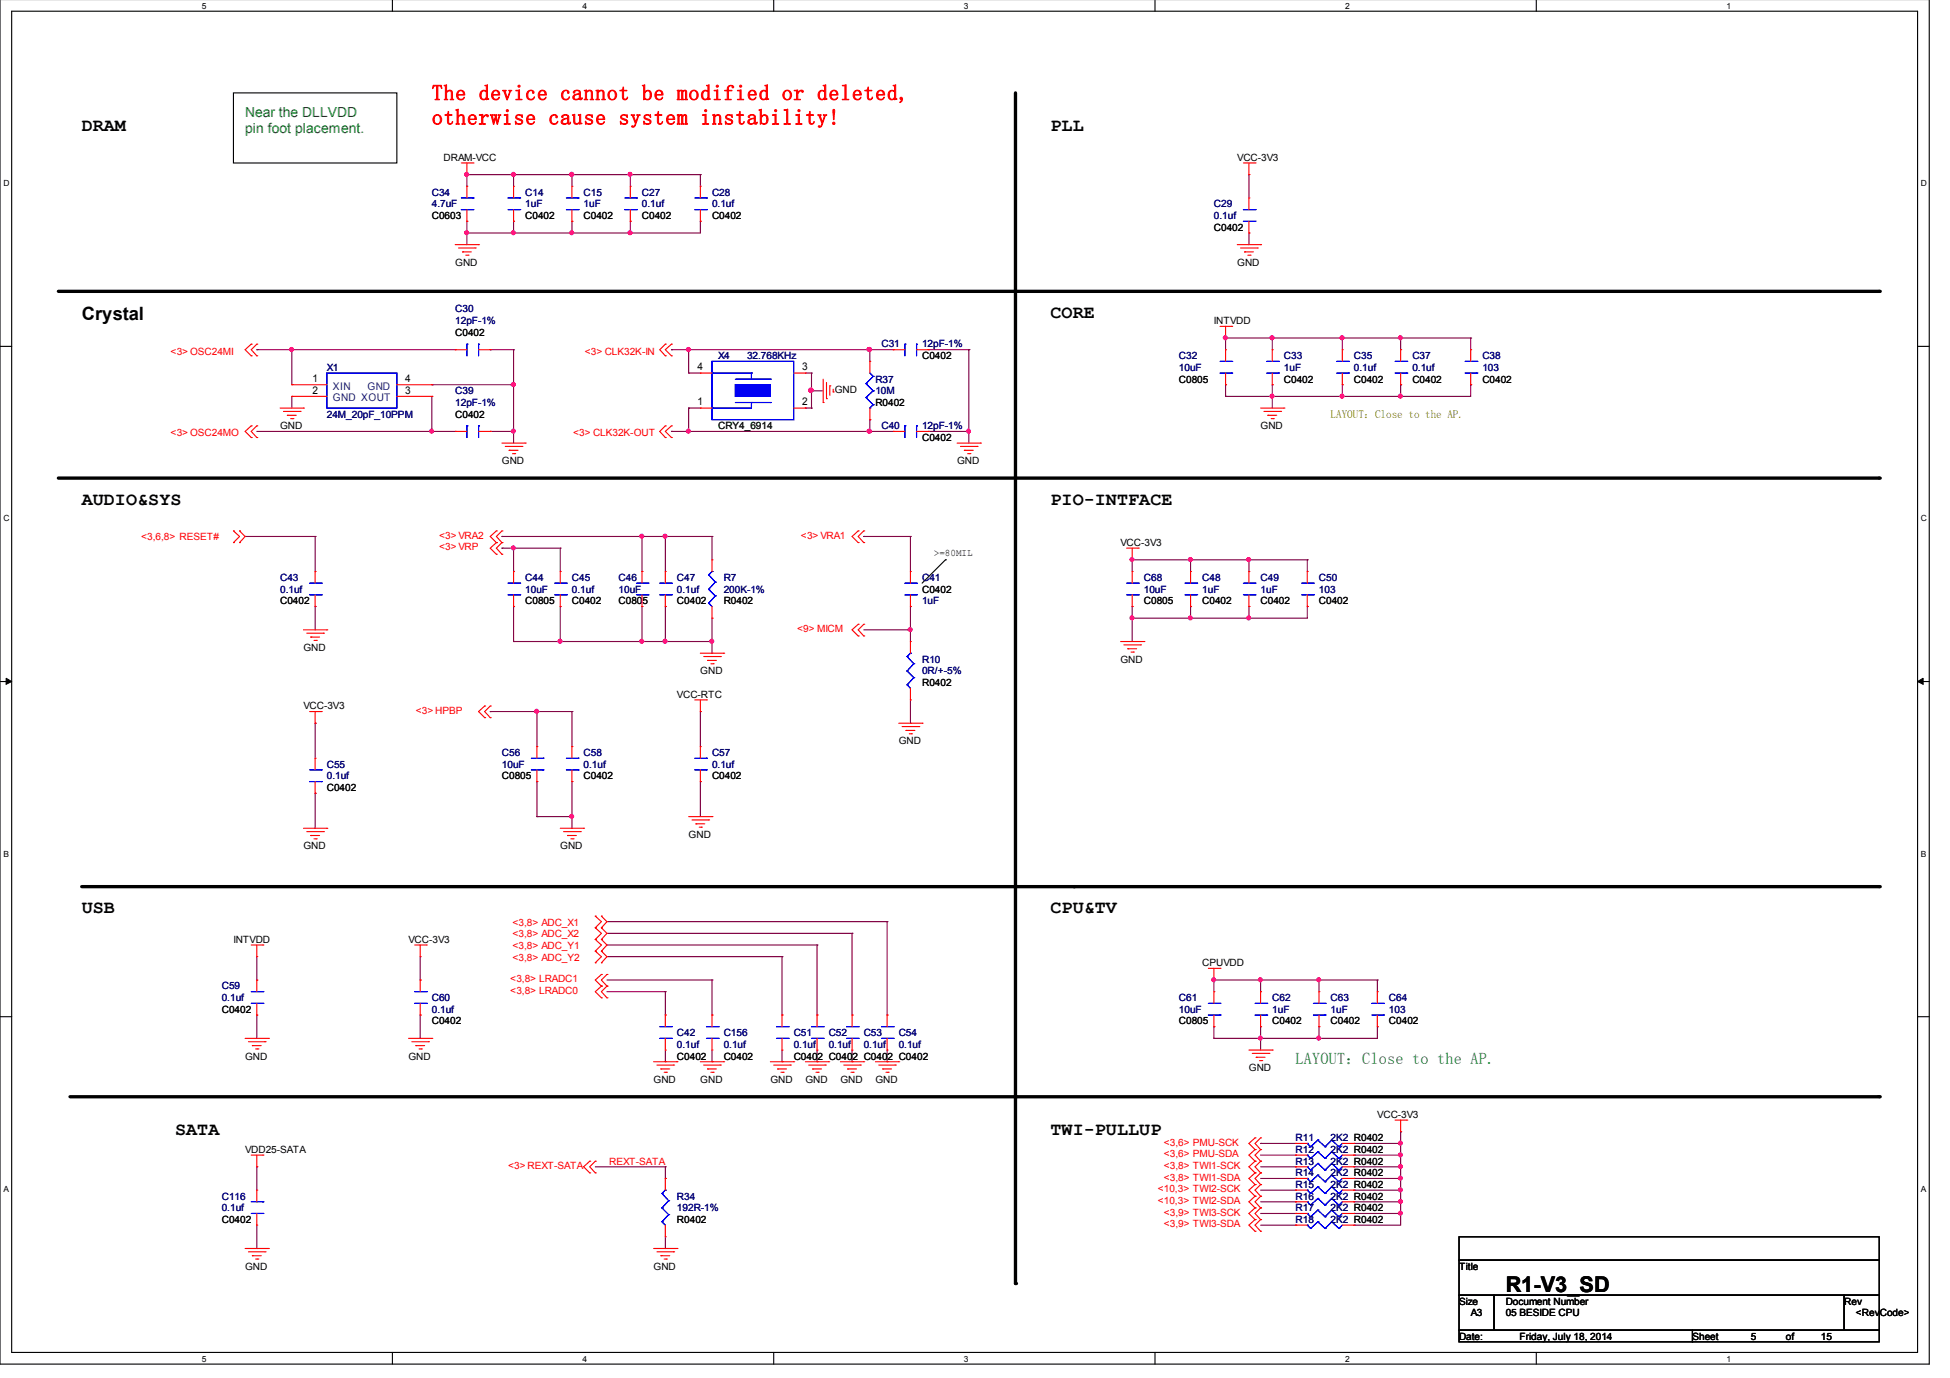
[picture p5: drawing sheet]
<svg xmlns="http://www.w3.org/2000/svg" width="297mm" height="210mm" viewBox="0 0 297 210" stroke-linecap="round" stroke-linejoin="round" font-family="sans-serif">
<defs><g id="words">
<g font-size="3.3" fill="#f00">
<text x="65.8" y="15.3">The device cannot be modified or deleted,</text>
<text x="65.8" y="19">otherwise cause system instability!</text>
</g>
<text font-size="3.3" x="229.4" y="196.8">R1-V3_SD</text>
<g font-size="2.8">
<text x="12.4" y="20">DRAM</text>
<text x="160" y="20">PLL</text>
<text x="12.4" y="48.8">Crystal</text>
<text x="160" y="48.4">CORE</text>
<text x="12.4" y="76.9">AUDIO&amp;SYS</text>
<text x="160" y="76.9">PIO-INTFACE</text>
<text x="12.4" y="139.1">USB</text>
<text x="160" y="139.1">CPU&amp;TV</text>
<text x="26.7" y="172.9">SATA</text>
<text x="160" y="172.9">TWI-PULLUP</text>
</g>
<text font-size="2.5" fill="#008040" x="197.4" y="162.1">LAYOUT：Close to the AP.</text>
<g font-size="2.1" fill="#008000">
<text x="37.3" y="17.9">Near the DLLVDD</text>
<text x="37.3" y="20.3">pin foot placement.</text>
</g>
<text font-size="1.7" fill="#808000" x="202.7" y="63.6">LAYOUT：Close to the AP.</text>
<g font-size="1.6">
<text x="47.6" y="58.2">1</text>
<text x="47.6" y="60">2</text>
<text x="61.7" y="60">3</text>
<text x="61.7" y="58.2">4</text>
<text x="106.3" y="56.4">4</text>
<text x="122.2" y="56.4">3</text>
<text x="106.3" y="61.7">1</text>
<text x="122.2" y="61.7">2</text>
</g>
<g font-size="1.6" fill="#004080">
<text x="50.7" y="59.4">XIN</text>
<text x="56" y="59.4">GND</text>
<text x="50.7" y="61.1">GND XOUT</text>
</g>
<g font-size="1.5" fill="#000080">
<text x="65.8" y="29.8">C34</text>
<text x="80" y="29.8">C14</text>
<text x="88.9" y="29.8">C15</text>
<text x="97.8" y="29.8">C27</text>
<text x="108.5" y="29.8">C28</text>
<text x="65.8" y="31.6">4.7uF</text>
<text x="80" y="31.6">1uF</text>
<text x="88.9" y="31.6">1uF</text>
<text x="97.8" y="31.6">0.1uf</text>
<text x="108.5" y="31.6">0.1uf</text>
<text x="184.9" y="31.6">C29</text>
<text x="184.9" y="33.4">0.1uf</text>
<text x="69.3" y="47.6">C30</text>
<text x="69.3" y="49.4">12pF-1%</text>
<text x="134.3" y="52.9">C31</text>
<text x="140.5" y="52.9">12pF-1%</text>
<text x="49.8" y="56.5">X1</text>
<text x="109.4" y="54.7">X4</text>
<text x="113.8" y="54.7">32.768KHz</text>
<text x="133.3" y="58.3">R37</text>
<text x="179.6" y="54.7">C32</text>
<text x="179.6" y="56.5">10uF</text>
<text x="195.6" y="54.7">C33</text>
<text x="195.6" y="56.5">1uF</text>
<text x="206.2" y="54.7">C35</text>
<text x="206.2" y="56.5">0.1uf</text>
<text x="215.1" y="54.7">C37</text>
<text x="215.1" y="56.5">0.1uf</text>
<text x="225.8" y="54.7">C38</text>
<text x="225.8" y="56.5">103</text>
<text x="49.8" y="63.6">24M_20pF_10PPM</text>
<text x="69.3" y="60">C39</text>
<text x="69.3" y="61.8">12pF-1%</text>
<text x="133.3" y="60">10M</text>
<text x="134.3" y="65.4">C40</text>
<text x="140.5" y="65.4">12pF-1%</text>
<text x="42.7" y="88.5">C43</text>
<text x="80" y="88.5">C44</text>
<text x="87.1" y="88.5">C45</text>
<text x="94.2" y="88.5">C46</text>
<text x="103.1" y="88.5">C47</text>
<text x="110.2" y="88.5">R7</text>
<text x="140.5" y="88.5">C41</text>
<text x="174.2" y="88.5">C68</text>
<text x="183.1" y="88.5">C48</text>
<text x="192" y="88.5">C49</text>
<text x="200.9" y="88.5">C50</text>
<text x="42.7" y="90.3">0.1uf</text>
<text x="80" y="90.3">10uF</text>
<text x="87.1" y="90.3">0.1uf</text>
<text x="94.2" y="90.3">10uF</text>
<text x="103.1" y="90.3">0.1uf</text>
<text x="110.2" y="90.3">200K-1%</text>
<text x="140.5" y="92">1uF</text>
<text x="174.2" y="90.3">10uF</text>
<text x="183.1" y="90.3">1uF</text>
<text x="192" y="90.3">1uF</text>
<text x="200.9" y="90.3">103</text>
<text x="140.5" y="100.9">R10</text>
<text x="140.5" y="102.7">0R/+-5%</text>
<text x="49.8" y="116.9">C55</text>
<text x="49.8" y="118.7">0.1uf</text>
<text x="76.5" y="115.2">C56</text>
<text x="76.5" y="116.9">10uF</text>
<text x="88.9" y="115.2">C58</text>
<text x="88.9" y="116.9">0.1uf</text>
<text x="108.5" y="115.2">C57</text>
<text x="108.5" y="116.9">0.1uf</text>
<text x="33.8" y="150.7">C59</text>
<text x="33.8" y="152.5">0.1uf</text>
<text x="65.8" y="152.5">C60</text>
<text x="65.8" y="154.3">0.1uf</text>
<text x="179.6" y="152.5">C61</text>
<text x="179.6" y="154.3">10uF</text>
<text x="193.8" y="152.5">C62</text>
<text x="193.8" y="154.3">1uF</text>
<text x="202.7" y="152.5">C63</text>
<text x="202.7" y="154.3">1uF</text>
<text x="211.6" y="152.5">C64</text>
<text x="211.6" y="154.3">103</text>
<text x="103.1" y="157.8">C42</text>
<text x="103.1" y="159.6">0.1uf</text>
<text x="110.2" y="157.8">C156</text>
<text x="110.2" y="159.6">0.1uf</text>
<text x="120.9" y="157.8">C51</text>
<text x="120.9" y="159.6">0.1uf</text>
<text x="126.2" y="157.8">C52</text>
<text x="126.2" y="159.6">0.1uf</text>
<text x="131.6" y="157.8">C53</text>
<text x="131.6" y="159.6">0.1uf</text>
<text x="136.9" y="157.8">C54</text>
<text x="136.9" y="159.6">0.1uf</text>
<text x="197.4" y="173.8">R11</text>
<text x="202.7" y="173.8">2K2 R0402</text>
<text x="197.4" y="179.2">R14</text>
<text x="197.4" y="175.6">R12</text>
<text x="197.4" y="177.4">R13</text>
<text x="202.7" y="179.2">2K2 R0402</text>
<text x="202.7" y="175.6">2K2 R0402</text>
<text x="202.7" y="177.4">2K2 R0402</text>
<text x="33.8" y="182.7">C116</text>
<text x="33.8" y="184.5">0.1uf</text>
<text x="103.1" y="182.7">R34</text>
<text x="103.1" y="184.5">192R-1%</text>
<text x="197.4" y="182.7">R16</text>
<text x="197.4" y="184.5">R17</text>
<text x="197.4" y="180.9">R15</text>
<text x="202.7" y="182.7">2K2 R0402</text>
<text x="202.7" y="184.5">2K2 R0402</text>
<text x="202.7" y="180.9">2K2 R0402</text>
<text x="197.4" y="186.3">R18</text>
<text x="202.7" y="186.3">2K2 R0402</text>
</g>
<g font-size="1.5">
<text x="67.6" y="24.5">DRAM-VCC</text>
<text x="188.5" y="24.5">VCC-3V3</text>
<text x="65.8" y="33.4">C0603</text>
<text x="80" y="33.4">C0402</text>
<text x="88.9" y="33.4">C0402</text>
<text x="97.8" y="33.4">C0402</text>
<text x="108.5" y="33.4">C0402</text>
<text x="184.9" y="35.2">C0402</text>
<text x="69.3" y="40.5">GND</text>
<text x="188.5" y="40.5">GND</text>
<text x="69.3" y="51.2">C0402</text>
<text x="184.9" y="49.4">INTVDD</text>
<text x="127.2" y="59.9">GND</text>
<text x="140.5" y="54.7">C0402</text>
<text x="179.6" y="58.3">C0805</text>
<text x="195.6" y="58.3">C0402</text>
<text x="206.2" y="58.3">C0402</text>
<text x="215.1" y="58.3">C0402</text>
<text x="225.8" y="58.3">C0402</text>
<text x="42.7" y="65.4">GND</text>
<text x="69.3" y="63.6">C0402</text>
<text x="133.3" y="61.8">R0402</text>
<text x="192" y="65.4">GND</text>
<text x="76.5" y="70.7">GND</text>
<text x="140.5" y="67.2">C0402</text>
<text x="145.8" y="70.7">GND</text>
<text x="170.7" y="83.2">VCC-3V3</text>
<text x="142.2" y="84.8">&gt;=80MIL</text>
<text x="42.7" y="92">C0402</text>
<text x="80" y="92">C0805</text>
<text x="87.1" y="92">C0402</text>
<text x="94.2" y="92">C0805</text>
<text x="103.1" y="92">C0402</text>
<text x="110.2" y="92">R0402</text>
<text x="140.5" y="90.3">C0402</text>
<text x="174.2" y="92">C0805</text>
<text x="183.1" y="92">C0402</text>
<text x="192" y="92">C0402</text>
<text x="200.9" y="92">C0402</text>
<text x="46.2" y="99.2">GND</text>
<text x="170.7" y="100.9">GND</text>
<text x="103.1" y="106.3">VCC-RTC</text>
<text x="106.7" y="102.7">GND</text>
<text x="140.5" y="104.5">R0402</text>
<text x="46.2" y="108">VCC-3V3</text>
<text x="136.9" y="113.4">GND</text>
<text x="76.5" y="118.7">C0805</text>
<text x="88.9" y="118.7">C0402</text>
<text x="108.5" y="118.7">C0402</text>
<text x="49.8" y="120.5">C0402</text>
<text x="46.2" y="129.4">GND</text>
<text x="85.3" y="129.4">GND</text>
<text x="104.9" y="127.6">GND</text>
<text x="35.6" y="143.6">INTVDD</text>
<text x="62.2" y="143.6">VCC-3V3</text>
<text x="183.1" y="147.2">CPUVDD</text>
<text x="33.8" y="154.3">C0402</text>
<text x="37.3" y="161.4">GND</text>
<text x="62.2" y="161.4">GND</text>
<text x="65.8" y="156.1">C0402</text>
<text x="103.1" y="161.4">C0402</text>
<text x="110.2" y="161.4">C0402</text>
<text x="120.9" y="161.4">C0402 C0402 C0402 C0402</text>
<text x="179.6" y="156.1">C0805</text>
<text x="193.8" y="156.1">C0402</text>
<text x="202.7" y="156.1">C0402</text>
<text x="211.6" y="156.1">C0402</text>
<text x="99.6" y="164.9">GND</text>
<text x="106.7" y="164.9">GND</text>
<text x="117.3" y="164.9">GND</text>
<text x="122.7" y="164.9">GND</text>
<text x="128" y="164.9">GND</text>
<text x="133.3" y="164.9">GND</text>
<text x="190.2" y="163.2">GND</text>
<text x="209.8" y="170.3">VCC-3V3</text>
<text x="37.3" y="175.6">VDD25-SATA</text>
<text x="33.8" y="186.3">C0402</text>
<text x="103.1" y="186.3">R0402</text>
<text x="37.3" y="193.4">GND</text>
<text x="99.6" y="193.4">GND</text>
<text x="222.2" y="193.4">Title</text>
<text x="222.2" y="198.7">Size</text>
<text x="224" y="200.5">A3</text>
<text x="229.4" y="198.7">Document Number</text>
<text x="229.4" y="200.5">05 BESIDE CPU</text>
<text x="280.9" y="198.7">Rev</text>
<text x="282.7" y="200.5">&lt;RevCode&gt;</text>
<text x="222.2" y="204.1">Date:</text>
<text x="231.5" y="204.1">Friday, July 18, 2014</text>
<text x="257.8" y="204.1">Sheet</text>
<text x="266.7" y="204.1">5</text>
<text x="272" y="204.1">of</text>
<text x="277.4" y="204.1">15</text>
</g>
<g font-size="1.5" fill="#f00">
<text x="26" y="54">&lt;3&gt; OSC24MI</text>
<text x="89.1" y="54">&lt;3&gt; CLK32K-IN</text>
<text x="26" y="66.5">&lt;3&gt; OSC24MO</text>
<text x="87.3" y="66.5">&lt;3&gt; CLK32K-OUT</text>
<text x="21.5" y="82.3">&lt;3,6,8&gt; RESET#</text>
<text x="66.9" y="82.1">&lt;3&gt; VRA2</text>
<text x="66.9" y="83.8">&lt;3&gt; VRP</text>
<text x="122" y="82.1">&lt;3&gt; VRA1</text>
<text x="121.4" y="96.3">&lt;9&gt; MICM</text>
<text x="63.3" y="108.7">&lt;3&gt; HPBP</text>
<text x="78.1" y="141">&lt;3,8&gt; ADC_X1</text>
<text x="78.1" y="142.8">&lt;3,8&gt; ADC_X2</text>
<text x="77.7" y="149.6">&lt;3,8&gt; LRADC1</text>
<text x="78.1" y="144.5">&lt;3,8&gt; ADC_Y1</text>
<text x="78.1" y="146.3">&lt;3,8&gt; ADC_Y2</text>
<text x="77.7" y="151.4">&lt;3,8&gt; LRADC0</text>
<text x="77.4" y="178.1">&lt;3&gt; REXT-SATA</text>
<text x="92.8" y="177.4">REXT-SATA</text>
<text x="177.3" y="178.1">&lt;3,8&gt; TWI1-SCK</text>
<text x="177.3" y="179.8">&lt;3,8&gt; TWI1-SDA</text>
<text x="177.3" y="174.5">&lt;3,6&gt; PMU-SCK</text>
<text x="177.3" y="176.3">&lt;3,6&gt; PMU-SDA</text>
<text x="176.4" y="181.6">&lt;10,3&gt; TWI2-SCK</text>
<text x="176.4" y="183.4">&lt;10,3&gt; TWI2-SDA</text>
<text x="177.3" y="185.2">&lt;3,9&gt; TWI3-SCK</text>
<text x="177.3" y="187">&lt;3,9&gt; TWI3-SDA</text>
</g>
<text font-size="1.5" fill="#004000" x="109.4" y="65.4">CRY4_6914</text>
<g font-size="1.3">
<text x="30.7" y="1.4">5</text>
<text x="88.7" y="1.4">4</text>
<text x="146.8" y="1.4">3</text>
<text x="204.9" y="1.4">2</text>
<text x="263" y="1.4">1</text>
<text x=".5" y="28.4">D</text>
<text x="292.6" y="28.4">D</text>
<text x=".5" y="79.4">C</text>
<text x="292.6" y="79.4">C</text>
<text x=".5" y="130.5">B</text>
<text x="292.6" y="130.5">B</text>
<text x=".5" y="181.5">A</text>
<text x="292.6" y="181.5">A</text>
<text x="30.7" y="207.4">5</text>
<text x="88.7" y="207.4">4</text>
<text x="146.8" y="207.4">3</text>
<text x="204.9" y="207.4">2</text>
<text x="263" y="207.4">1</text>
</g>
</g></defs>
<path d="M0 -.1v207.9h293.9v-207.9M1.8 1.7h290.3v204.3h-290.3z" fill="none" stroke="#000" stroke-width=".17"/>
<g fill="#fff">
<path d="M30.7 .2h.6v1.3h-.6z"/>
<path d="M30.7 206.3h.6v1.3h-.6z"/>
</g>
<path d="M59.8 -.1v1.8M59.8 206v1.8" fill="none" stroke="#000" stroke-width=".17"/>
<g fill="#fff">
<path d="M88.7 .2h.6v1.3h-.6z"/>
<path d="M88.7 206.3h.6v1.3h-.6z"/>
</g>
<path d="M117.9 -.1v1.8M117.9 206v1.8" fill="none" stroke="#000" stroke-width=".17"/>
<g fill="#fff">
<path d="M146.8 .2h.6v1.3h-.6z"/>
<path d="M146.8 206.3h.6v1.3h-.6z"/>
</g>
<path d="M175.9 -.1v1.8M175.9 206v1.8" fill="none" stroke="#000" stroke-width=".17"/>
<g fill="#fff">
<path d="M204.9 .2h.6v1.3h-.6z"/>
<path d="M204.9 206.3h.6v1.3h-.6z"/>
</g>
<path d="M234 -.1v1.8M234 206v1.8" fill="none" stroke="#000" stroke-width=".17"/>
<g fill="#fff">
<path d="M263 .2h.6v1.3h-.6z"/>
<path d="M263 206.3h.6v1.3h-.6z"/>
<path d="M.5 27.2h.9v1.3h-.9z"/>
<path d="M292.6 27.2h.9v1.3h-.9z"/>
<path d="M.5 78.2h.9v1.4h-.9z"/>
<path d="M292.6 78.2h.9v1.4h-.9z"/>
</g>
<path d="M0 52.8h1.8M292.1 52.8h1.8" fill="none" stroke="#000" stroke-width=".17"/>
<g fill="#fff">
<path d="M.5 129.3h.8v1.4h-.8z"/>
<path d="M292.6 129.3h.8v1.4h-.8z"/>
</g>
<path d="M0 103.8h1.8M292.1 103.8h1.8" fill="none" stroke="#000" stroke-width=".17"/>
<path d="M.9 103.3l.9 .5-.9 .4zM292.1 103.8l.8-.5v.9z" fill="#000" stroke="#000" stroke-width=".15"/>
<g fill="#fff">
<path d="M.5 180.4h.7v1.3h-.7z"/>
<path d="M292.6 180.4h.7v1.3h-.7z"/>
</g>
<path d="M35.6 14.2h24.9v10.6h-24.9zM144 85.3h.1M144 85.3l-3.5 3.5M0 154.9h1.8M292.1 154.9h1.8M222.2 188.4h64.1v3.6h-64.1zM222.2 192h64.1v5.3h-64.1zM222.2 197.3h5.4v5.3h-5.4zM227.6 197.3h53.3v5.3h-53.3zM280.9 197.3h5.4v5.3h-5.4zM222.2 202.6h35.6v1.8h-35.6zM257.8 202.6h28.5v1.8h-28.5z" fill="none" stroke="#000" stroke-width=".17"/>
<path d="M154.7 14.2v181.3M8.9 44.4h277.4M8.9 72.8h277.4M12.4 135.1h273.9M10.7 167.1h275.6" fill="none" stroke="#000" stroke-width=".51"/>
<g fill="#000">
<circle cx="286.3" cy="44.4" r=".25"/>
<circle cx="286.3" cy="72.8" r=".25"/>
<circle cx="163.6" cy="135.1" r=".25"/>
<circle cx="286.3" cy="135.1" r=".25"/>
<circle cx="286.3" cy="167.1" r=".25"/>
<circle cx="154.7" cy="195.5" r=".25"/>
</g>
<g fill="none" stroke="#800040" stroke-width=".17">
<path d="M71.1 26.6h.1M71.1 33.7h.1M71.1 35.5h.1M71.1 26.6v1.8M71.1 33.7v3.6M71.1 26.6h35.6M78.2 35.5h.1M78.2 33.7h.1M78.2 26.6h.1M78.2 26.6v1.8M78.2 33.7v1.8M87.1 35.5h.1"/>
<path d="M87.1 33.7h.1M87.1 26.6h.1M87.1 26.6v1.8M87.1 33.7v1.8M96 35.5h.1M96 26.6h.1M96 33.7h.1M96 26.6v1.8M96 33.7v1.8M106.7 26.6h.1M106.7 33.7h.1M106.7 26.6v1.8"/>
<path d="M106.7 33.7v1.8h-35.6M190.2 35.5h.1M190.2 26.6h.1M190.2 26.6v3.6M190.2 35.5v1.8M39.1 53.3h.1M39.1 53.3h30.2M44.4 53.3h.1M44.4 53.3v5.3M65.8 58.6h.1M65.8 58.6h12.4M74.7 53.3h.1"/>
<path d="M74.7 53.3h3.5M78.2 58.6h.1M78.2 53.3h.1M78.2 53.3v14.2M102.3 53.3h.1M102.3 53.3h33.8M104.9 56.8h.1M104.9 53.3h.1M104.9 56.8h1.8M104.9 53.3v3.5M122.7 56.8h.9M123.6 56.8h.1"/>
<path d="M123.6 59.5h.1M123.6 56.8v5.4M123.6 59.5h1.8M132.5 53.3h.1M132.5 53.3v1.7M141.4 53.3h6.2M147.6 53.3h.1M147.6 53.3v14.2M186.7 58.6h.1M186.7 51.5h.1M186.7 51.5v1.8M186.7 58.6v1.8"/>
<path d="M186.7 51.5h37.3M193.8 58.6h.1M193.8 51.5h.1M193.8 51.5v1.8M193.8 58.6v3.6M204.5 51.5h.1M204.5 58.6h.1M204.5 51.5v1.8M204.5 58.6v1.8M213.4 51.5h.1M213.4 58.6h.1M213.4 51.5v1.8"/>
<path d="M213.4 58.6v1.8M224 51.5h.1M224 58.6h.1M224 58.6v1.8h-37.3M224 51.5v1.8M39.1 65.7h30.2M44.4 60.4h.1M44.4 60.4v1.8M65.8 65.7h.1M65.8 60.4h.1M65.8 60.4v5.3M74.7 65.7h.1"/>
<path d="M74.7 65.7h3.5M78.2 65.7h.1M102.3 65.7h.1M102.3 65.7h33.8M104.9 62.2h.1M104.9 65.7h.1M104.9 62.2h1.8M104.9 62.2v3.5M122.7 62.2h.1M122.7 62.2h.9M123.6 62.2h.1M132.5 63.9h.1"/>
<path d="M132.5 65.7h.1M132.5 63.9v1.8M141.4 65.7h6.2M147.6 65.7h.1M186.7 60.4h.1M193.8 60.4h.1M204.5 60.4h.1M213.4 60.4h.1M37.3 81.7h.1M37.3 81.7h10.7M48 92.4h.1M48 81.7h.1"/>
<path d="M48 81.7v5.4M48 92.4v3.5M76.5 81.7h.1M76.5 83.5h.1M76.5 81.7h32M76.5 83.5h8.8M78.2 83.5h.1M78.2 92.4h.1M78.2 97.7h.1M78.2 83.5v3.6M78.2 92.4v5.3M78.2 97.7h30.3"/>
<path d="M85.3 92.4h.1M85.3 97.7h.1M85.3 83.5h.1M85.3 83.5v3.6M85.3 92.4v5.3M97.8 87.1h.1M97.8 97.7h.1M97.8 92.4h.1M97.8 81.7h.1M97.8 81.7v5.4M97.8 92.4v5.3M101.3 97.7h.1"/>
<path d="M101.3 81.7h.1M101.3 92.4h.1M101.3 81.7v5.4M101.3 92.4v5.3M108.5 94.2h.1M108.5 81.7h.1M108.5 99.5h.1M108.5 81.7v3.6M108.5 94.2v5.3M131.6 81.7h.1M131.6 81.7h7.1M131.6 95.9h7.1"/>
<path d="M138.7 95.9h.1M138.7 81.7h.1M138.7 92.4h.1M138.7 81.7v5.4M138.7 92.4v5.3M172.5 85.3h.1M172.5 94.2h.1M172.5 92.4h.1M172.5 85.3v1.8M172.5 92.4v5.3M172.5 85.3h26.6M181.4 92.4h.1"/>
<path d="M181.4 85.3h.1M181.4 94.2h.1M181.4 85.3v1.8M181.4 92.4v1.8M190.2 85.3h.1M190.2 92.4h.1M190.2 94.2h.1M190.2 85.3v1.8M190.2 92.4v1.8M199.1 85.3h.1M199.1 92.4h.1M199.1 85.3v1.8"/>
<path d="M199.1 92.4v1.8h-26.6M48 110.2h.1M48 110.2v5.3M74.7 108.4h.1M74.7 108.4h12.4M81.8 108.4h.1M81.8 119.1h.1M81.8 108.4v5.3M81.8 119.1v5.3M87.1 119.1h.1M87.1 108.4h.1M87.1 108.4v5.3"/>
<path d="M87.1 119.1v7.1M106.7 108.4h.1M106.7 119.1h.1M106.7 108.4v5.3M106.7 119.1v5.3M138.7 110.2h.1M138.7 106.6v3.6M48 120.8h.1M48 120.8v5.4M81.8 124.4h.1M81.8 124.4h5.3M87.1 124.4h.1"/>
<path d="M39.1 154.6h.1M39.1 149.3h.1M39.1 145.7v3.6M39.1 154.6v3.6M64 154.6h.1M64 149.3h.1M64 145.7v3.6M64 154.6v3.6M92.5 149.3h16M92.5 140.4h42.6M92.5 142.2h37.3M92.5 143.9h32"/>
<path d="M92.5 145.7h26.6M92.5 151.1h8.8M101.3 151.1h.1M101.3 154.6h.1M101.3 151.1v3.5M101.3 159.9v1.8M108.5 149.3h.1M108.5 154.6h.1M108.5 149.3v5.3M108.5 159.9v1.8M119.1 145.7h.1M119.1 154.6h.1"/>
<path d="M119.1 145.7v8.9M119.1 159.9v1.8M124.5 143.9h.1M124.5 154.6h.1M124.5 143.9v10.7M124.5 159.9v1.8M129.8 142.2h.1M129.8 154.6h.1M129.8 142.2v12.4M129.8 159.9v1.8M135.1 140.4h.1M135.1 154.6h.1"/>
<path d="M135.1 140.4v14.2M135.1 159.9v1.8M184.9 156.4h.1M184.9 158.2h.1M184.9 149.3h.1M184.9 149.3v1.8M184.9 156.4v1.8M184.9 149.3h24.9M192 156.4h.1M192 149.3h.1M192 158.2h.1M192 149.3v1.8"/>
<path d="M192 156.4v3.5M200.9 149.3h.1M200.9 156.4h.1M200.9 158.2h.1M200.9 149.3v1.8M200.9 156.4v1.8M209.8 149.3h.1M209.8 156.4h.1M209.8 156.4v1.8h-24.9M209.8 149.3v1.8M39.1 177.7h.1M39.1 177.7v3.6"/>
<path d="M90.7 177.7h10.6M101.3 161.7h.1M101.3 177.7h.1M101.3 179.5h.1M101.3 177.7v1.8M108.5 161.7h.1M119.1 161.7h.1M124.5 161.7h.1M129.8 161.7h.1M135.1 161.7h.1M192 174.2h.1M192 174.2h5.4"/>
<path d="M192 177.7h5.4M192 176h5.4M192 179.5h5.4M197.4 176h.1M197.4 177.7h.1M197.4 179.5h.1M206.2 174.2h.1M206.2 176h.1M206.2 177.7h.1M206.2 179.5h.1M206.2 174.2h7.2M206.2 177.7h7.2"/>
<path d="M206.2 176h7.2M206.2 179.5h7.2M213.4 172.4h.1M213.4 174.2h.1M213.4 176h.1M213.4 177.7h.1M213.4 179.5h.1M213.4 172.4v14.2h-7.2M39.1 190.2h.1M39.1 186.6v3.6M101.3 190.2h.1M101.3 188.4v1.8"/>
<path d="M192 181.3h5.4M192 183.1h5.4M192 184.8h5.4M192 186.6h5.4M197.4 181.3h.1M197.4 183.1h.1M197.4 184.8h.1M197.4 186.6h.1M206.2 186.6h.1M206.2 181.3h.1M206.2 183.1h.1M206.2 184.8h.1"/>
<path d="M206.2 181.3h7.2M206.2 183.1h7.2M206.2 184.8h7.2M213.4 184.8h.1M213.4 181.3h.1M213.4 183.1h.1"/>
</g>
<g fill="#f0f" stroke="#f0f" stroke-width=".17">
<circle cx="97.7" cy="81.7" r=".3"/>
<circle cx="71.1" cy="26.6" r=".3"/>
<circle cx="138.6" cy="95.9" r=".3"/>
<circle cx="71.1" cy="35.4" r=".3"/>
<circle cx="184.9" cy="149.2" r=".3"/>
<circle cx="78.2" cy="58.6" r=".3"/>
<circle cx="65.7" cy="65.7" r=".3"/>
<circle cx="44.4" cy="53.2" r=".3"/>
<circle cx="78.2" cy="65.7" r=".3"/>
<circle cx="213.3" cy="184.8" r=".3"/>
<circle cx="81.7" cy="108.3" r=".3"/>
<circle cx="87.1" cy="124.3" r=".3"/>
<circle cx="87.1" cy="35.4" r=".3"/>
<circle cx="96" cy="35.4" r=".3"/>
<circle cx="78.2" cy="35.4" r=".3"/>
<circle cx="101.3" cy="97.7" r=".3"/>
<circle cx="87.1" cy="26.6" r=".3"/>
<circle cx="78.2" cy="26.6" r=".3"/>
<circle cx="97.7" cy="97.7" r=".3"/>
<circle cx="101.3" cy="81.7" r=".3"/>
<circle cx="85.3" cy="97.7" r=".3"/>
<circle cx="213.3" cy="51.4" r=".3"/>
<circle cx="193.8" cy="51.4" r=".3"/>
<circle cx="213.3" cy="60.3" r=".3"/>
<circle cx="193.8" cy="60.3" r=".3"/>
<circle cx="190.2" cy="85.2" r=".3"/>
<circle cx="172.4" cy="85.2" r=".3"/>
<circle cx="181.3" cy="85.2" r=".3"/>
<circle cx="172.4" cy="94.1" r=".3"/>
<circle cx="181.3" cy="94.1" r=".3"/>
<circle cx="190.2" cy="94.1" r=".3"/>
<circle cx="96" cy="26.6" r=".3"/>
<circle cx="186.6" cy="51.4" r=".3"/>
<circle cx="78.2" cy="83.5" r=".3"/>
<circle cx="200.9" cy="149.2" r=".3"/>
<circle cx="192" cy="149.2" r=".3"/>
<circle cx="200.9" cy="158.1" r=".3"/>
<circle cx="192" cy="158.1" r=".3"/>
<circle cx="108.4" cy="97.7" r=".3"/>
<circle cx="204.4" cy="60.3" r=".3"/>
<circle cx="204.4" cy="51.4" r=".3"/>
<circle cx="213.3" cy="174.1" r=".3"/>
<circle cx="213.3" cy="175.9" r=".3"/>
<circle cx="213.3" cy="177.7" r=".3"/>
<circle cx="213.3" cy="179.5" r=".3"/>
<circle cx="213.3" cy="181.2" r=".3"/>
<circle cx="213.3" cy="183" r=".3"/>
<circle cx="123.5" cy="59.5" r=".34"/>
<circle cx="104.9" cy="53.2" r=".3"/>
<circle cx="147.5" cy="65.7" r=".3"/>
<circle cx="104.9" cy="65.7" r=".3"/>
<circle cx="132.4" cy="65.7" r=".32"/>
<circle cx="132.4" cy="53.2" r=".32"/>
</g>
<g fill="none" stroke="#f00" stroke-width=".17">
<path d="M69.3 37.3h3.6M69.8 37.8h2.6M70.3 24.8h1.8M70.4 38.4h.1M70.4 38.4h1.4M71 38.9h.3M71.1 26.6h.1M71.1 33.7h.1M71.1 28.4h.1M71.1 24.8v1.8M71.1 28.4v1.8M71.1 31.9v1.8"/>
<path d="M71.3 38.9h.1M72.1 24.8h.1M72.4 37.8h.1M72.9 37.3h.1M78.2 33.7h.1M78.2 28.4h.1M78.2 28.4v1.8M78.2 31.9v1.8M87.1 33.7h.1M87.1 28.4h.1M87.1 28.4v1.8M87.1 31.9v1.8"/>
<path d="M96 33.7h.1M96 28.4h.1M96 28.4v1.8M96 31.9v1.8M106.7 33.7h.1M106.7 28.4h.1M106.7 28.4v1.8M106.7 31.9v1.8M188.5 37.3h3.5M189 37.8h2.5M189.4 24.8h1.8M189.6 38.4h.1"/>
<path d="M189.6 38.4h1.3M190.1 38.9h.3M190.2 26.6h.1M190.2 35.5h.1M190.2 30.2h.1M190.2 24.8v1.8M190.2 30.2v1.7M190.2 33.7v1.8M190.4 38.9h.1M191.2 24.8h.1M191.5 37.8h.1M192 37.3h.1"/>
<path d="M38.3 52.4h.1M38.3 54.2h.1M38.3 52.4l-1 .9 1 .9M39.1 52.4h.1M39.1 54.2h.1M39.1 52.4l-.8 .9 .8 .9M44.4 58.6h.1M44.4 58.6h5.4M60.5 58.6h5.3M65.8 58.6h.1M69.3 53.3h.1M69.3 53.3h1.8"/>
<path d="M72.9 53.3h1.8M74.7 53.3h.1M101.3 52.4h.1M101.3 54.2h.1M101.3 52.4l-.8 .9 .8 .9M102.3 52.4h.1M102.3 54.2h.1M102.3 52.4l-1 .9 1 .9M106.7 56.8h.1M106.7 56.8h1.8M120.9 56.8h1.8M122.7 56.8h.1"/>
<path d="M125.4 57.8v3.5M125.9 58.3v2.4M126.4 58.8h.1M126.4 58.8v1.4M126.9 59.7h.1M126.9 59.3v.4M132.5 55h.1M132.5 55v1.8M136.1 53.3h.1M136.1 53.3h1.7M139.6 53.3h1.8M141.4 53.3h.1"/>
<path d="M185.8 49.7h1.8M186.7 51.5h.1M186.7 58.6h.1M186.7 53.3h.1M186.7 49.7v1.8M186.7 53.3v1.7M186.7 56.8v1.8M187.6 49.7h.1M193.8 58.6h.1M193.8 53.3h.1M193.8 53.3v1.7M193.8 56.8v1.8"/>
<path d="M204.5 58.6h.1M204.5 53.3h.1M204.5 53.3v1.7M204.5 56.8v1.8M213.4 58.6h.1M213.4 53.3h.1M213.4 53.3v1.7M213.4 56.8v1.8M224 58.6h.1M224 53.3h.1M224 53.3v1.7M224 56.8v1.8"/>
<path d="M38.3 64.9h.1M38.3 66.6h.1M38.3 64.9l-1 .8 1 .9M39.1 64.9h.1M39.1 66.6h.1M39.1 64.9l-.8 .8 .8 .9M42.7 62.2h3.5M43.2 62.7h2.5M43.8 63.3h.1M43.8 63.3h1.3M44.3 63.8h.3M44.4 60.4h.1"/>
<path d="M44.4 60.4h5.4M44.6 63.8h.1M45.7 62.7h.1M46.2 62.2h.1M60.5 60.4h5.3M65.8 60.4h.1M69.3 65.7h.1M69.3 65.7h1.8M72.9 65.7h1.8M74.7 65.7h.1M76.5 67.5h3.5M77 68h2.5"/>
<path d="M77.6 68.6h.1M77.6 68.6h1.3M78.1 69.1h.3M78.4 69.1h.1M79.5 68h.1M80 67.5h.1M101.3 64.9h.1M101.3 66.6h.1M101.3 64.9l-.8 .8 .8 .9M102.3 64.9h.1M102.3 66.6h.1M102.3 64.9l-1 .8 1 .9"/>
<path d="M106.7 62.2h.1M106.7 62.2h1.8M120.9 62.2h1.8M122.7 62.2h.1M125.4 61.3h.1M125.9 60.7h.1M132.5 63.9h.1M132.5 62.2v1.7M136.1 65.7h.1M136.1 65.7h1.7M139.6 65.7h1.8M141.4 65.7h.1"/>
<path d="M145.8 67.5h3.6M146.3 68h2.5M146.9 68.6h.1M146.9 68.6h1.4M147.4 69.1h.3M147.7 69.1h.1M148.8 68h.1M149.4 67.5h.1M192 62.2h3.6M192.5 62.7h2.6M193.1 63.3h.1M193.1 63.3h1.4"/>
<path d="M193.6 63.8h.4M194 63.8h.1M195.1 62.7h.1M195.6 62.2h.1M35.6 82.6h.1M35.6 80.9h.1M35.6 80.9l.9 .8-.9 .9M36.5 80.9h.1M36.5 82.6h.1M36.5 80.9l.8 .8-.8 .9M46.2 95.9h3.6M46.7 96.4h2.6"/>
<path d="M47.3 97h.1M47.3 97h1.4M47.8 97.6h.4M48 92.4h.1M48 87.1h.1M48 87.1v1.7M48 90.6v1.8M48.2 97.6h.1M49.3 96.4h.1M49.8 95.9h.1M75.6 82.6h.1M75.6 80.9h.1"/>
<path d="M75.6 84.4h.1M75.6 80.9l-.9 .8 .9 .9M75.6 82.6l-.9 .9 .9 .9M76.5 82.6h.1M76.5 80.9h.1M76.5 84.4h.1M76.5 80.9l-.9 .8 .9 .9M76.5 82.6l-.9 .9 .9 .9M78.2 92.4h.1M78.2 87.1h.1M78.2 87.1v1.7M78.2 90.6v1.8"/>
<path d="M85.3 92.4h.1M85.3 87.1h.1M85.3 87.1v1.7M85.3 90.6v1.8M97.8 92.4h.1M97.8 87.1h.1M97.8 87.1v1.7M97.8 90.6v1.8M101.3 92.4h.1M101.3 87.1h.1M101.3 87.1v1.7M101.3 90.6v1.8"/>
<path d="M106.7 99.5h3.5M108.5 94.2h.1M108.5 85.3h.1M108.5 85.3v1.8M108.5 92.4v1.8M110.2 99.5h.1M130.7 82.6h.1M130.7 80.9h.1M130.7 95.1h.1M130.7 96.9h.1M130.7 80.9l-.9 .8 .9 .9M130.7 95.1l-.9 .8 .9 1"/>
<path d="M131.6 82.6h.1M131.6 80.9h.1M131.6 95.1h.1M131.6 96.9h.1M131.6 80.9l-.9 .8 .9 .9M131.6 95.1l-.9 .8 .9 1M138.7 97.7h.1M138.7 92.4h.1M138.7 87.1h.1M138.7 87.1v1.7M138.7 90.6v1.8M138.7 97.7v1.8"/>
<path d="M170.7 97.7h3.5M171.2 98.2h2.5M171.6 83.5h1.8M171.8 98.8h.1M171.8 98.8h1.3M172.3 99.3h.3M172.5 85.3h.1M172.5 92.4h.1M172.5 87.1h.1M172.5 83.5v1.8M172.5 87.1v1.7M172.5 90.6v1.8"/>
<path d="M172.6 99.3h.1M173.4 83.5h.1M173.7 98.2h.1M174.2 97.7h.1M181.4 92.4h.1M181.4 87.1h.1M181.4 87.1v1.7M181.4 90.6v1.8M190.2 92.4h.1M190.2 87.1h.1M190.2 87.1v1.7M190.2 90.6v1.8"/>
<path d="M199.1 92.4h.1M199.1 87.1h.1M199.1 87.1v1.7M199.1 90.6v1.8M47.2 108.4h1.7M48 110.2h.1M48 115.5h.1M48 108.4v1.8M48 115.5v1.8M48 119.1v1.7M48.9 108.4h.1M73.8 109.3h.1"/>
<path d="M73.8 107.5h.1M73.8 107.5l-.9 .9 .9 .9M74.7 109.3h.1M74.7 107.5h.1M74.7 107.5l-.9 .9 .9 .9M81.8 119.1h.1M81.8 113.7h.1M81.8 113.7v1.8M81.8 117.3v1.8M87.1 119.1h.1M87.1 113.7h.1M87.1 113.7v1.8"/>
<path d="M87.1 117.3v1.8M105.8 106.6h1.8M106.7 108.4h.1M106.7 119.1h.1M106.7 113.7h.1M106.7 106.6v1.8M106.7 113.7v1.8M106.7 117.3v1.8M107.2 100h2.5M107.6 106.6h.1M107.8 100.6h.1M107.8 100.6h1.3"/>
<path d="M108.3 101.1h.3M108.6 101.1h.1M109.7 100h.1M136.9 110.2h3.6M137.4 110.7h2.6M138 111.3h.1M138 111.3h1.4M138.5 111.8h.4M138.7 106.6h.1M138.7 104.8v1.8M138.9 111.8h.1M140 110.7h.1"/>
<path d="M140.5 110.2h.1M46.2 126.2h3.6M46.7 126.7h2.6M47.3 127.3h.1M47.3 127.3h1.4M47.8 127.8h.4M48 120.8h.1M48.2 127.8h.1M49.3 126.7h.1M49.8 126.2h.1M85.3 126.2h3.6M85.9 126.7h2.5"/>
<path d="M86.4 127.3h.1M86.4 127.3h1.4M87 127.8h.3M87.3 127.8h.1M88.4 126.7h.1M88.9 126.2h.1M90.7 139.5h.1M90.7 139.5l.9 .9-.9 .9M91.6 139.5h.1M91.6 139.5l.9 .9-.9 .9M104.9 124.4h3.6M105.4 124.9h2.5"/>
<path d="M106 125.5h.1M106 125.5h1.4M106.5 126h.3M106.8 126h.1M107.9 124.9h.1M108.5 124.4h.1M37.3 158.2h3.6M37.8 158.7h2.6M38.3 143.9h1.7M38.4 159.3h.1M38.4 159.3h1.4M38.9 159.8h.4"/>
<path d="M39.1 145.7h.1M39.1 154.6h.1M39.1 149.3h.1M39.1 143.9v1.8M39.1 149.3v1.8M39.1 152.8v1.8M39.3 159.8h.1M40 143.9h.1M40.4 158.7h.1M40.9 158.2h.1M62.2 158.2h3.6M62.7 158.7h2.6"/>
<path d="M63.2 143.9h1.7M63.3 159.3h.1M63.3 159.3h1.4M63.8 159.8h.4M64 145.7h.1M64 154.6h.1M64 149.3h.1M64 143.9v1.8M64 149.3v1.8M64 152.8v1.8M64.2 159.8h.1M64.9 143.9h.1"/>
<path d="M65.3 158.7h.1M65.8 158.2h.1M90.7 141.3h.1M90.7 143.1h.1M90.7 144.9h.1M90.7 146.7h.1M90.7 141.3l.9 .9-.9 .9M90.7 143.1l.9 .8-.9 1M90.7 144.9l.9 .8-.9 1M91.6 148.4h.1M91.6 150.2h.1M91.6 152h.1"/>
<path d="M91.6 141.3h.1M91.6 143.1h.1M91.6 144.9h.1M91.6 146.7h.1M91.6 148.4l-.9 .9 .9 .9M91.6 150.2l-.9 .9 .9 .9M91.6 141.3l.9 .9-.9 .9M91.6 143.1l.9 .8-.9 1M91.6 144.9l.9 .8-.9 1M92.5 148.4h.1M92.5 150.2h.1M92.5 152h.1"/>
<path d="M92.5 148.4l-.9 .9 .9 .9M92.5 150.2l-.9 .9 .9 .9M101.3 159.9h.1M101.3 154.6h.1M101.3 154.6v1.8M101.3 158.2v1.7M108.5 159.9h.1M108.5 154.6h.1M108.5 154.6v1.8M108.5 158.2v1.7M119.1 159.9h.1M119.1 154.6h.1"/>
<path d="M119.1 154.6v1.8M119.1 158.2v1.7M124.5 159.9h.1M124.5 154.6h.1M124.5 154.6v1.8M124.5 158.2v1.7M129.8 159.9h.1M129.8 154.6h.1M129.8 154.6v1.8M129.8 158.2v1.7M135.1 159.9h.1M135.1 154.6h.1"/>
<path d="M135.1 154.6v1.8M135.1 158.2v1.7M184.1 147.5h1.7M184.9 149.3h.1M184.9 156.4h.1M184.9 151.1h.1M184.9 147.5v1.8M184.9 151.1v1.7M184.9 154.6v1.8M185.8 147.5h.1M190.2 159.9h3.6M192 156.4h.1"/>
<path d="M192 151.1h.1M192 151.1v1.7M192 154.6v1.8M193.8 159.9h.1M200.9 156.4h.1M200.9 151.1h.1M200.9 151.1v1.7M200.9 154.6v1.8M209.8 156.4h.1M209.8 151.1h.1M209.8 151.1v1.7M209.8 154.6v1.8"/>
<path d="M38.3 176h1.7M39.1 177.7h.1M39.1 176v1.7M40 176h.1M89.8 176.9h.1M89.8 178.7h.1M89.8 176.9l-.9 .8 .9 1M90.7 176.9h.1M90.7 178.7h.1M90.7 176.9l-.9 .8 .9 1M99.6 161.7h3.5M100.1 162.2h2.5"/>
<path d="M100.7 162.8h.1M100.7 162.8h1.3M101.2 163.3h.3M101.3 179.5h.1M101.3 179.5v1.8M101.5 163.3h.1M102.6 162.2h.1M103.1 161.7h.1M106.7 161.7h3.5M107.2 162.2h2.5M107.8 162.8h.1M107.8 162.8h1.3"/>
<path d="M108.3 163.3h.3M108.6 163.3h.1M109.7 162.2h.1M110.2 161.7h.1M117.3 161.7h3.6M117.9 162.2h2.5M118.4 162.8h.1M118.4 162.8h1.4M119 163.3h.3M119.3 163.3h.1M120.4 162.2h.1M120.9 161.7h.1"/>
<path d="M122.7 161.7h3.5M123.2 162.2h2.5M123.8 162.8h.1M123.8 162.8h1.3M124.3 163.3h.3M124.6 163.3h.1M125.7 162.2h.1M126.2 161.7h.1M128 161.7h3.6M128.5 162.2h2.6M129.1 162.8h.1M129.1 162.8h1.4"/>
<path d="M129.6 163.3h.4M130 163.3h.1M131.1 162.2h.1M131.6 161.7h.1M133.3 161.7h3.6M133.9 162.2h2.5M134.5 162.8h.1M134.5 162.8h1.3M135 163.3h.3M135.3 163.3h.1M136.4 162.2h.1M136.9 161.7h.1"/>
<path d="M190.8 160.5h2.5M191.2 176.9h.1M191.2 178.7h.1M191.2 173.3h.1M191.2 175.1h.1M191.2 176.9l-1 .8 1 1M191.2 178.7l-1 .8 1 .9M191.2 173.3l-1 .9 1 .9M191.2 175.1l-1 .9 1 .9M191.3 161.1h.1M191.3 161.1h1.4M191.9 161.6h.3"/>
<path d="M192 176.9h.1M192 178.7h.1M192 173.3h.1M192 175.1h.1M192 176.9l-.8 .8 .8 1M192 178.7l-.8 .8 .8 .9M192 173.3l-.8 .9 .8 .9M192 175.1l-.8 .9 .8 .9M192.2 161.6h.1M193.3 160.5h.1M197.4 179.5h.1M197.4 176h.1"/>
<path d="M197.4 177.7h.1M197.4 174.2h.1M197.4 176h1.7M197.4 179.5h1.7M197.4 177.7h1.7M197.4 174.2h1.7M204.5 176h1.7M204.5 179.5h1.7M204.5 177.7h1.7M204.5 174.2h1.7M206.2 179.5h.1M206.2 176h.1"/>
<path d="M206.2 177.7h.1M206.2 174.2h.1M212.5 170.6h1.8M213.4 172.4h.1M213.4 170.6v1.8M214.3 170.6h.1M37.3 190.2h3.6M37.8 190.7h2.6M38.4 191.3h.1M38.4 191.3h1.4M38.9 191.8h.4M39.1 186.6h.1"/>
<path d="M39.1 181.3h.1M39.1 181.3v1.8M39.1 184.8v1.8M39.3 191.8h.1M40.4 190.7h.1M40.9 190.2h.1M99.6 190.2h3.5M100.1 190.7h2.5M100.7 191.3h.1M100.7 191.3h1.3M101.2 191.8h.3M101.3 188.4h.1"/>
<path d="M101.3 186.6v1.8M101.5 191.8h.1M102.6 190.7h.1M103.1 190.2h.1M191.2 180.4h.1M191.2 182.2h.1M191.2 184h.1M191.2 185.8h.1M191.2 187.6h.1M191.2 180.4l-1 .9 1 .9M191.2 182.2l-1 .9 1 .9M191.2 185.8l-1 .8 1 1"/>
<path d="M191.2 184l-1 .8 1 1M192 180.4h.1M192 182.2h.1M192 184h.1M192 185.8h.1M192 187.6h.1M192 180.4l-.8 .9 .8 .9M192 182.2l-.8 .9 .8 .9M192 185.8l-.8 .8 .8 1M192 184l-.8 .8 .8 1M197.4 183.1h.1M197.4 184.8h.1"/>
<path d="M197.4 186.6h.1M197.4 181.3h.1M197.4 183.1h1.7M197.4 184.8h1.7M197.4 186.6h1.7M197.4 181.3h1.7M204.5 183.1h1.7M204.5 184.8h1.7M204.5 186.6h1.7M204.5 181.3h1.7M206.2 183.1h.1M206.2 184.8h.1"/>
<path d="M206.2 186.6h.1M206.2 181.3h.1"/>
</g>
<g fill="none" stroke="#00f" stroke-width=".17">
<path d="M70.3 31.9h1.8M70.3 30.2h1.8M72.1 31.9h.1M72.1 30.2h.1M77.4 31.9h1.8M77.4 30.2h1.8M79.2 31.9h.1M79.2 30.2h.1M86.3 31.9h1.8M86.3 30.2h1.8M88.1 31.9h.1M88.1 30.2h.1"/>
<path d="M95.2 31.9h1.7M95.2 30.2h1.7M96.9 31.9h.1M96.9 30.2h.1M105.8 31.9h1.8M105.8 30.2h1.8M107.6 31.9h.1M107.6 30.2h.1M189.4 33.7h1.8M189.4 31.9h1.8M191.2 33.7h.1M191.2 31.9h.1"/>
<path d="M49.8 56.8h10.7v5.4h-10.7zM71.1 52.4h.1M71.1 52.4v1.8M72.9 52.4h.1M72.9 52.4v1.8M108.5 55h12.4v8.9h-12.4zM108.5 56.8h.1M108.5 56.8h6M112 57.8h5.3M114.5 56.8h.1M114.5 56.8v1M117.3 57.8h.1"/>
<path d="M131.9 58.4h.1M131.9 58.4l1.1 1.1M132.5 56.8l.5 .5M133 57.3h.1M133 59.5h.1M133 57.3l-1.1 1.1M133 59.5l-1.1 1.1M137.8 52.4h.1M137.8 52.4v1.8M139.6 52.4h.1M139.6 52.4v1.8M185.8 56.8h1.8"/>
<path d="M185.8 55h1.8M187.6 56.8h.1M187.6 55h.1M193 56.8h1.7M193 55h1.7M194.7 56.8h.1M194.7 55h.1M203.6 56.8h1.8M203.6 55h1.8M205.4 56.8h.1M205.4 55h.1M212.5 56.8h1.8"/>
<path d="M212.5 55h1.8M214.3 56.8h.1M214.3 55h.1M223.2 56.8h1.8M223.2 55h1.8M225 56.8h.1M225 55h.1M71.1 64.9h.1M71.1 64.9v1.7M72.9 64.9h.1M72.9 64.9v1.7M108.5 62.2h.1"/>
<path d="M112 61.3h5.3M114.5 61.3h.1M114.5 61.3v.9h-6M117.3 61.3h.1M131.9 60.6h.1M131.9 60.6l1.1 1.1M132.5 62.2h.1M133 61.7h.1M133 61.7l-.5 .5M137.8 64.9h.1M137.8 64.9v1.7M139.6 64.9h.1"/>
<path d="M139.6 64.9v1.7M47.2 90.6h1.7M47.2 88.8h1.7M48.9 90.6h.1M48.9 88.8h.1M77.4 90.6h1.8M77.4 88.8h1.8M79.2 90.6h.1M79.2 88.8h.1M84.5 90.6h1.8M84.5 88.8h1.8M86.3 90.6h.1"/>
<path d="M86.3 88.8h.1M96.9 90.6h1.8M96.9 88.8h1.8M98.7 90.6h.1M98.7 88.8h.1M100.5 90.6h1.8M100.5 88.8h1.8M102.3 90.6h.1M102.3 88.8h.1M107.9 91.9h.1M107.9 89.8h.1M107.9 87.6h.1"/>
<path d="M107.9 91.9l.6 .5M107.9 89.8l1.1 1M107.9 87.6l1.1 1.1M108.5 87.1h.1M108.5 87.1l-.6 .5M109 90.8h.1M109 88.7h.1M109 90.8l-1.1 1.1M109 88.7l-1.1 1.1M137.8 90.6h1.8M137.8 88.8h1.8M138.7 99.5h.1"/>
<path d="M138.7 99.5l-.5 .5M139.6 90.6h.1M139.6 88.8h.1M171.6 90.6h1.8M171.6 88.8h1.8M173.4 90.6h.1M173.4 88.8h.1M180.5 90.6h1.8M180.5 88.8h1.8M182.3 90.6h.1M182.3 88.8h.1M189.4 90.6h1.8"/>
<path d="M189.4 88.8h1.8M191.2 90.6h.1M191.2 88.8h.1M198.3 90.6h1.8M198.3 88.8h1.8M200.1 90.6h.1M200.1 88.8h.1M47.2 117.3h1.7M47.2 119.1h1.7M48.9 119.1h.1M48.9 117.3h.1M80.9 117.3h1.8"/>
<path d="M80.9 115.5h1.8M82.7 117.3h.1M82.7 115.5h.1M86.3 117.3h1.8M86.3 115.5h1.8M88.1 117.3h.1M88.1 115.5h.1M105.8 117.3h1.8M105.8 115.5h1.8M107.6 117.3h.1M107.6 115.5h.1M138.2 104.3h.1"/>
<path d="M138.2 102.2h.1M138.2 100h.1M138.2 104.3l.5 .5M138.2 102.2l1 1M138.2 100l1 1.1M139.2 103.2h.1M139.2 101.1h.1M139.2 103.2l-1 1.1M139.2 101.1l-1 1.1M38.3 152.8h1.7M38.3 151.1h1.7M40 152.8h.1"/>
<path d="M40 151.1h.1M63.2 152.8h1.7M63.2 151.1h1.7M64.9 152.8h.1M64.9 151.1h.1M100.5 158.2h1.8M100.5 156.4h1.8M102.3 158.2h.1M102.3 156.4h.1M107.6 158.2h1.8M107.6 156.4h1.8M109.4 158.2h.1"/>
<path d="M109.4 156.4h.1M118.3 158.2h1.8M118.3 156.4h1.8M120.1 158.2h.1M120.1 156.4h.1M123.6 158.2h1.8M123.6 156.4h1.8M125.4 158.2h.1M125.4 156.4h.1M128.9 158.2h1.8M128.9 156.4h1.8M130.7 158.2h.1"/>
<path d="M130.7 156.4h.1M134.3 158.2h1.8M134.3 156.4h1.8M136.1 158.2h.1M136.1 156.4h.1M184.1 152.8h1.7M184.1 154.6h1.7M185.8 154.6h.1M185.8 152.8h.1M191.2 152.8h1.8M191.2 154.6h1.8M193 154.6h.1"/>
<path d="M193 152.8h.1M200.1 152.8h1.7M200.1 154.6h1.7M201.8 154.6h.1M201.8 152.8h.1M209 152.8h1.7M209 154.6h1.7M210.7 154.6h.1M210.7 152.8h.1M199.1 179.5h.1M199.1 176h.1M199.1 177.7h.1"/>
<path d="M199.1 174.2h.1M199.1 179.5l.5 .5M199.1 176l.5 .5M199.1 177.7l.5 .5M199.1 174.2l.5 .5M199.6 176.5h.1M199.6 178.2h.1M199.6 174.7h.1M200.7 179h.1M200.7 175.4h.1M200.7 177.2h.1M200.7 173.7h.1"/>
<path d="M200.7 179l1.1 1M200.7 179l-1.1 1M200.7 175.4l1.1 1.1M200.7 175.4l-1.1 1.1M200.7 177.2l1.1 1M200.7 177.2l-1.1 1M200.7 173.7l1.1 1M200.7 173.7l-1.1 1M201.8 176.5h.1M201.8 178.2h.1M201.8 174.7h.1M202.9 179h.1"/>
<path d="M202.9 175.4h.1M202.9 177.2h.1M202.9 173.7h.1M202.9 179l1.1 1M202.9 179l-1.1 1M202.9 175.4l1.1 1.1M202.9 175.4l-1.1 1.1M202.9 177.2l1.1 1M202.9 177.2l-1.1 1M202.9 173.7l1.1 1M202.9 173.7l-1.1 1M204 176.5h.1"/>
<path d="M204 178.2h.1M204 174.7h.1M204.5 179.5l-.5 .5M204.5 176l-.5 .5M204.5 177.7l-.5 .5M204.5 174.2l-.5 .5M38.3 184.8h1.7M38.3 183.1h1.7M40 184.8h.1M40 183.1h.1M100.8 186.1h.1M100.8 184h.1"/>
<path d="M100.8 181.8h.1M100.8 186.1l.5 .5M100.8 184l1.1 1M100.8 181.8l1.1 1.1M101.3 181.3h.1M101.3 181.3l-.5 .5M101.9 185h.1M101.9 182.9h.1M101.9 185l-1.1 1.1M101.9 182.9l-1.1 1.1M199.1 183.1h.1M199.1 184.8h.1"/>
<path d="M199.1 186.6h.1M199.1 181.3h.1M199.1 183.1l.5 .5M199.1 184.8l.5 .5M199.1 186.6l.5 .5M199.1 181.3l.5 .5M199.6 180h.1M199.6 183.6h.1M199.6 185.3h.1M199.6 187.1h.1M199.6 181.8h.1M200.7 182.6h.1"/>
<path d="M200.7 184.3h.1M200.7 186.1h.1M200.7 180.8h.1M200.7 182.6l1.1 1M200.7 182.6l-1.1 1M200.7 184.3l1.1 1M200.7 184.3l-1.1 1M200.7 186.1l1.1 1M200.7 186.1l-1.1 1M200.7 180.8l1.1 1M200.7 180.8l-1.1 1M201.8 180h.1"/>
<path d="M201.8 183.6h.1M201.8 185.3h.1M201.8 187.1h.1M201.8 181.8h.1M202.9 182.6h.1M202.9 184.3h.1M202.9 186.1h.1M202.9 180.8h.1M202.9 182.6l1.1 1M202.9 182.6l-1.1 1M202.9 184.3l1.1 1M202.9 184.3l-1.1 1"/>
<path d="M202.9 186.1l1.1 1M202.9 186.1l-1.1 1M202.9 180.8l1.1 1M202.9 180.8l-1.1 1M204 180h.1M204 183.6h.1M204 185.3h.1M204 187.1h.1M204 181.8h.1M204.5 183.1l-.5 .5M204.5 184.8l-.5 .5M204.5 186.6l-.5 .5"/>
<path d="M204.5 181.3l-.5 .5"/>
</g>
<g fill="#00f" stroke="#00f" stroke-width=".17">
<path d="M112 58.6h5.3v1.8h-5.3z" fill-rule="evenodd"/>
<path d="M112 58.6h5.3v1.8h-5.3z" fill-rule="evenodd"/>
</g>
<use href="#words"/>
</svg>
